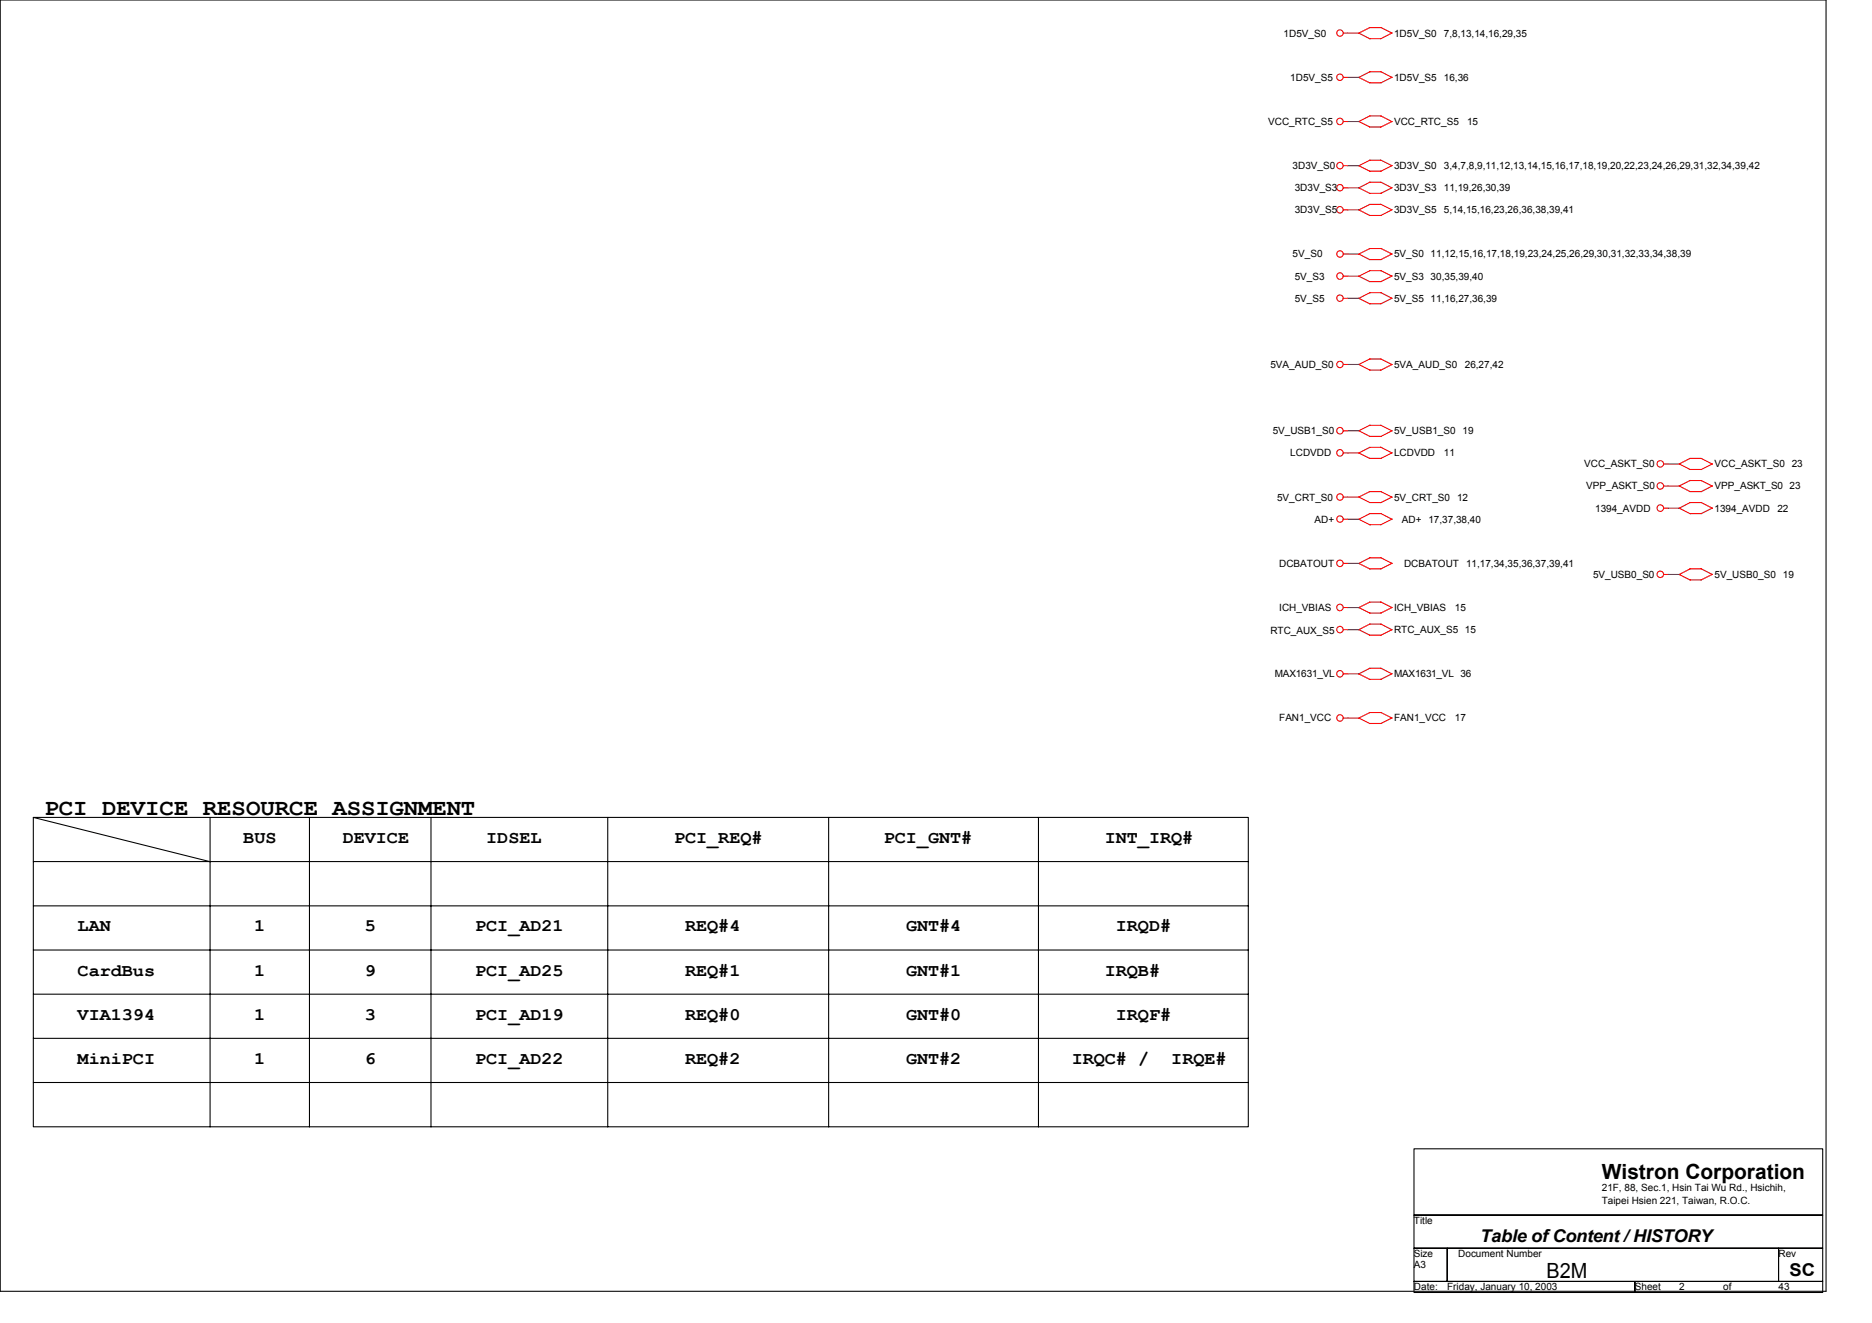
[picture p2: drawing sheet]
<svg xmlns="http://www.w3.org/2000/svg" width="297mm" height="210mm" viewBox="0 0 297 210" stroke-linecap="round" stroke-linejoin="round" font-family="sans-serif">
<defs><g id="words">
<text font-size="3.7" x="7" y="129.3">PCI DEVICE RESOURCE ASSIGNMENT</text>
<g font-size="3.3">
<text x="254.2" y="187.1">Wistron Corporation</text>
<text x="245.4" y="202.8">B2M</text>
</g>
<g font-size="2.8">
<text x="38.6" y="133.8">BUS</text>
<text x="54.4" y="133.8">DEVICE</text>
<text x="77.1" y="133.8">IDSEL</text>
<text x="107" y="133.8">PCI_REQ#</text>
<text x="140.2" y="133.8">PCI_GNT#</text>
<text x="175.3" y="133.8">INT_IRQ#</text>
<text x="12.3" y="147.8">LAN</text>
<text x="40.3" y="147.8">1</text>
<text x="57.9" y="147.8">5</text>
<text x="75.4" y="147.8">PCI_AD21</text>
<text x="108.7" y="147.8">REQ#4</text>
<text x="143.8" y="147.8">GNT#4</text>
<text x="177.1" y="147.8">IRQD#</text>
<text x="12.3" y="154.8">CardBus</text>
<text x="40.3" y="154.8">1</text>
<text x="57.9" y="154.8">9</text>
<text x="75.4" y="154.8">PCI_AD25</text>
<text x="108.7" y="154.8">REQ#1</text>
<text x="143.8" y="154.8">GNT#1</text>
<text x="175.3" y="154.8">IRQB#</text>
<text x="12.3" y="161.8">VIA1394</text>
<text x="40.3" y="161.8">1</text>
<text x="57.9" y="161.8">3</text>
<text x="75.4" y="161.8">PCI_AD19</text>
<text x="108.7" y="161.8">REQ#0</text>
<text x="143.8" y="161.8">GNT#0</text>
<text x="177.1" y="161.8">IRQF#</text>
<text x="12.3" y="168.8">MiniPCI</text>
<text x="40.3" y="168.8">1</text>
<text x="57.9" y="168.8">6</text>
<text x="75.4" y="168.8">PCI_AD22</text>
<text x="108.7" y="168.8">REQ#2</text>
<text x="143.8" y="168.8">GNT#2</text>
<text x="170" y="168.8">IRQC# /</text>
<text x="185.9" y="168.8">IRQE#</text>
<text x="234.9" y="197.1">Table of Content / HISTORY</text>
<text x="284" y="202.4">SC</text>
</g>
<g font-size="1.6">
<text x="203.7" y="5.8">1D5V_S0</text>
<text x="221.2" y="5.8">1D5V_S0</text>
<text x="229.1" y="5.8">7,8,13,14,16,29,35</text>
<text x="204.7" y="12.8">1D5V_S5</text>
<text x="221.2" y="12.8">1D5V_S5</text>
<text x="229.1" y="12.8">16,36</text>
<text x="201.2" y="19.8">VCC_RTC_S5</text>
<text x="221.2" y="19.8">VCC_RTC_S5</text>
<text x="232.8" y="19.8">15</text>
<text x="205.1" y="26.8">3D3V_S0</text>
<text x="221.2" y="26.8">3D3V_S0</text>
<text x="229.1" y="26.8">3,4,7,8,9,11,12,13,14,15,16,17,18,19,20,22,23,24,26,29,31,32,34,39,42</text>
<text x="205.4" y="33.8">3D3V_S5</text>
<text x="205.4" y="30.3">3D3V_S3</text>
<text x="221.2" y="33.8">3D3V_S5</text>
<text x="221.2" y="30.3">3D3V_S3</text>
<text x="229.1" y="33.8">5,14,15,16,23,26,36,38,39,41</text>
<text x="229.1" y="30.3">11,19,26,30,39</text>
<text x="205.1" y="40.9">5V_S0</text>
<text x="221.2" y="40.9">5V_S0 11,12,15,16,17,18,19,23,24,25,26,29,30,31,32,33,34,38,39</text>
<text x="205.4" y="44.4">5V_S3</text>
<text x="205.4" y="47.9">5V_S5</text>
<text x="221.2" y="47.9">5V_S5 11,16,27,36,39</text>
<text x="221.2" y="44.4">5V_S3 30,35,39,40</text>
<text x="201.6" y="58.4">5VA_AUD_S0</text>
<text x="221.2" y="58.4">5VA_AUD_S0</text>
<text x="232.4" y="58.4">26,27,42</text>
<text x="201.9" y="68.9">5V_USB1_S0</text>
<text x="221.2" y="68.9">5V_USB1_S0</text>
<text x="232.1" y="68.9">19</text>
<text x="204.7" y="72.4">LCDVDD</text>
<text x="221.2" y="72.4">LCDVDD</text>
<text x="229.1" y="72.4">11</text>
<text x="251.4" y="74.1">VCC_ASKT_S0</text>
<text x="251.7" y="77.7">VPP_ASKT_S0</text>
<text x="272.1" y="74.1">VCC_ASKT_S0 23</text>
<text x="272.1" y="77.7">VPP_ASKT_S0 23</text>
<text x="202.6" y="79.4">5V_CRT_S0</text>
<text x="208.6" y="82.9">AD+</text>
<text x="221.2" y="79.4">5V_CRT_S0 12</text>
<text x="222.4" y="82.9">AD+ 17,37,38,40</text>
<text x="253.1" y="81.2">1394_AVDD</text>
<text x="272.1" y="81.2">1394_AVDD</text>
<text x="282" y="81.2">22</text>
<text x="203" y="89.9">DCBATOUT</text>
<text x="222.8" y="89.9">DCBATOUT</text>
<text x="232.6" y="89.9">11,17,34,35,36,37,39,41</text>
<text x="252.8" y="91.7">5V_USB0_S0</text>
<text x="272.1" y="91.7">5V_USB0_S0 19</text>
<text x="201.6" y="100.6">RTC_AUX_S5</text>
<text x="203" y="96.9">ICH_VBIAS</text>
<text x="221.2" y="96.9">ICH_VBIAS</text>
<text x="221.2" y="100.4">RTC_AUX_S5 15</text>
<text x="230.9" y="96.9">15</text>
<text x="202.3" y="107.4">MAX1631_VL</text>
<text x="221.2" y="107.4">MAX1631_VL 36</text>
<text x="203" y="114.5">FAN1_VCC</text>
<text x="221.2" y="114.5">FAN1_VCC</text>
<text x="230.9" y="114.5">17</text>
<text x="254.2" y="189">21F, 88, Sec.1, Hsin Tai Wu Rd., Hsichih,</text>
<text x="254.2" y="191.1">Taipei Hsien 221, Taiwan, R.O.C.</text>
<text x="224.4" y="194.2">Title</text>
<text x="224.4" y="201.2">A3</text>
<text x="224.4" y="199.5">Size</text>
<text x="231.4" y="199.5">Document Number</text>
<text x="282.2" y="199.5">Rev</text>
<text x="224.4" y="204.7">Date:</text>
<text x="229.6" y="204.7">Friday, January 10, 2003</text>
<text x="259.4" y="204.7">Sheet</text>
<text x="266.4" y="204.7">2</text>
<text x="273.4" y="204.7">of</text>
<text x="282.2" y="204.7">43</text>
</g>
</g></defs>
<g fill="none" stroke="#000" stroke-width=".17">
<path d="M0 0h289.7v204.9h-289.7zM5.3 136.7h192.8M5.3 129.7l28.1 7M5.3 129.7h192.8v49.1h-192.8zM33.3 129.7v49.1M49.1 129.7v49.1M68.4 129.7v49.1M96.4 129.7v49.1M131.5 129.7v49.1M164.8 129.7v49.1M5.3 143.7h192.8M5.3 150.7h192.8"/>
<path d="M5.3 157.7h192.8M5.3 164.7h192.8M5.3 171.7h192.8M224.4 182.3h64.8v10.5h-64.8zM224.4 192.8h64.8v5.2h-64.8zM224.4 198h5.2v5.3h-5.2zM229.6 198h52.6v5.3h-52.6zM282.2 198h7v5.3h-7zM224.4 203.3h35v1.8h-35zM259.4 203.3h29.8v1.8h-29.8z"/>
</g>
<g fill="none" stroke="#f00" stroke-width=".17">
<path d="M213.1 19.3h.8M213.1 12.3h.8M213.1 5.2h.8M215.6 12.3l1.8 .9M215.6 5.2l1.8 1M217.4 18.4h1.7l1.8 .9M217.4 18.4l-1.8 .9 1.7 .9h1.8M219.1 11.4l1.8 .9-1.8 .8h-1.7M219.1 4.4l1.8 .8-1.8 .9h-1.7M219.1 11.4h-1.8l-1.7 .9M219.1 4.4h-1.8l-1.7 .9M220.9 19.3l-1.8 .9"/>
<path d="M213.1 26.3h.8M213.1 33.3h.8M213.1 29.8h.8M215.6 33.3l1.8 .9M215.6 29.8l1.8 .9M219.1 25.4l1.8 .9M219.1 39.4l1.8 .9M219.1 32.4l1.8 .9-1.8 .9h-1.7M219.1 28.9l1.8 .9-1.8 .9h-1.7M219.1 25.4h-1.8l-1.7 .9 1.8 .9M219.1 39.4h-1.8l-1.7 .9 1.8 .9M219.1 32.4h-1.8l-1.7 .9"/>
<path d="M219.1 28.9h-1.8l-1.7 .9M220.9 26.3l-1.8 .9h-1.7M213.1 43.8h.8M213.1 47.3h.8M213.1 40.3h.8M213.1 57.8h.8M215.6 57.8l1.7 .9h1.8M215.6 47.3l1.8 .9M217.4 57h1.7l1.8 .8-1.8 .9M217.4 56.9l-1.8 .9M219.1 46.4l1.8 .9-1.8 .9h-1.7M219.1 42.9l1.8 .9"/>
<path d="M219.1 46.4h-1.8l-1.7 .9M219.1 42.9h-1.8l-1.7 .9 1.8 .9M220.9 40.3l-1.8 .9h-1.7M220.9 43.8l-1.8 .9h-1.7M213.1 71.9h.8M213.1 68.3h.8M213.1 78.9h.8M215.6 68.3l1.7 .9h1.8M217.4 67.5h1.7l1.8 .8-1.8 1M217.4 78h1.7l1.8 .9M217.4 67.5l-1.8 .8M217.4 78l-1.8 .8 1.7 .9h1.8"/>
<path d="M219.1 71l1.8 .9M219.1 71h-1.8l-1.7 .9 1.8 .8M220.9 78.9l-1.8 .9M220.9 71.8l-1.8 .9h-1.7M264 73.6h.7M264 77.1h.7M266.4 77.1l1.8 .9h1.7M266.4 73.6l1.8 .9h1.7M268.2 72.7h1.8l1.7 .9M268.2 76.2h1.8l1.7 .9M268.2 72.7l-1.8 .9M268.2 76.2l-1.8 .9"/>
<path d="M269.9 79.7l1.8 .9M269.9 79.7h-1.7l-1.8 .9M271.7 73.6l-1.8 .9M271.7 77.1l-1.8 .9M213.1 99.9h.8M213.1 96.4h.8M213.1 82.4h.8M213.1 89.4h.8M215.6 99.9l1.7 .9h1.8M215.6 89.4l1.8 .9M217.4 99h1.7l1.8 .9-1.8 .9M217.4 99l-1.8 .9"/>
<path d="M219.1 95.5l1.8 .9M219.1 81.5l1.8 .9M219.1 88.5l1.8 .9-1.8 .9h-1.7M219.1 95.5h-1.8l-1.7 .9 1.8 .9M219.1 81.5h-1.8l-1.7 .9 1.8 .9M219.1 88.5h-1.8l-1.7 .9M220.9 96.4l-1.8 .9h-1.7M220.9 82.4l-1.8 .8h-1.7M264 91.1h.7M264 80.6h.7M266.4 80.6l1.8 .9M266.4 91.1l1.8 .9"/>
<path d="M269.9 90.2l1.8 .9M269.9 90.3h-1.7l-1.8 .9M271.7 80.6l-1.7 .9h-1.8M271.7 91.1l-1.7 .9h-1.8M213.1 106.9h.8M213.1 113.9h.8M215.6 106.9l1.8 .9M219.1 106l1.8 .9-1.8 .9h-1.7M219.1 113l1.8 .9M219.1 106h-1.8l-1.7 .9M219.1 113.1h-1.8l-1.7 .8 1.8 .9M220.9 113.9l-1.8 .9h-1.7"/>
<circle cx="212.6" cy="19.3" r=".52"/>
<circle cx="212.6" cy="12.3" r=".51"/>
<circle cx="212.6" cy="5.2" r=".51"/>
<circle cx="212.6" cy="33.3" r=".52"/>
<circle cx="212.6" cy="26.3" r=".52"/>
<circle cx="212.6" cy="29.8" r=".51"/>
<circle cx="212.6" cy="43.8" r=".52"/>
<circle cx="212.6" cy="57.8" r=".51"/>
<circle cx="212.6" cy="40.3" r=".51"/>
<circle cx="212.6" cy="47.3" r=".51"/>
<circle cx="212.6" cy="78.9" r=".52"/>
<circle cx="212.6" cy="71.8" r=".52"/>
<circle cx="212.6" cy="68.3" r=".52"/>
<circle cx="263.4" cy="77.1" r=".52"/>
<circle cx="263.4" cy="73.6" r=".52"/>
<circle cx="212.6" cy="89.4" r=".52"/>
<circle cx="212.6" cy="96.4" r=".52"/>
<circle cx="212.6" cy="82.4" r=".51"/>
<circle cx="212.6" cy="99.9" r=".51"/>
<circle cx="263.4" cy="80.6" r=".52"/>
<circle cx="263.4" cy="91.1" r=".52"/>
<circle cx="212.6" cy="106.9" r=".52"/>
<circle cx="212.6" cy="113.9" r=".52"/>
</g>
<g fill="none" stroke="#800040" stroke-width=".17">
<path d="M213.8 19.3h1.8M213.8 12.3h1.8M213.8 5.2h1.8M213.8 33.3h1.8M213.8 26.3h1.8M213.8 29.8h1.8M213.8 47.3h1.8M213.8 40.3h1.8M213.8 43.8h1.8M213.8 57.8h1.8M213.8 71.9h1.8M213.8 68.3h1.8"/>
<path d="M213.9 78.9h1.7M264.7 73.6h1.8M264.7 77.1h1.8M213.9 96.4h1.7M213.9 99.9h1.7M213.9 82.4h1.7M213.9 89.4h1.7M264.7 80.6h1.8M264.7 91.1h1.8M213.9 106.9h1.7M213.9 113.9h1.7"/>
</g>
<use href="#words"/>
</svg>
